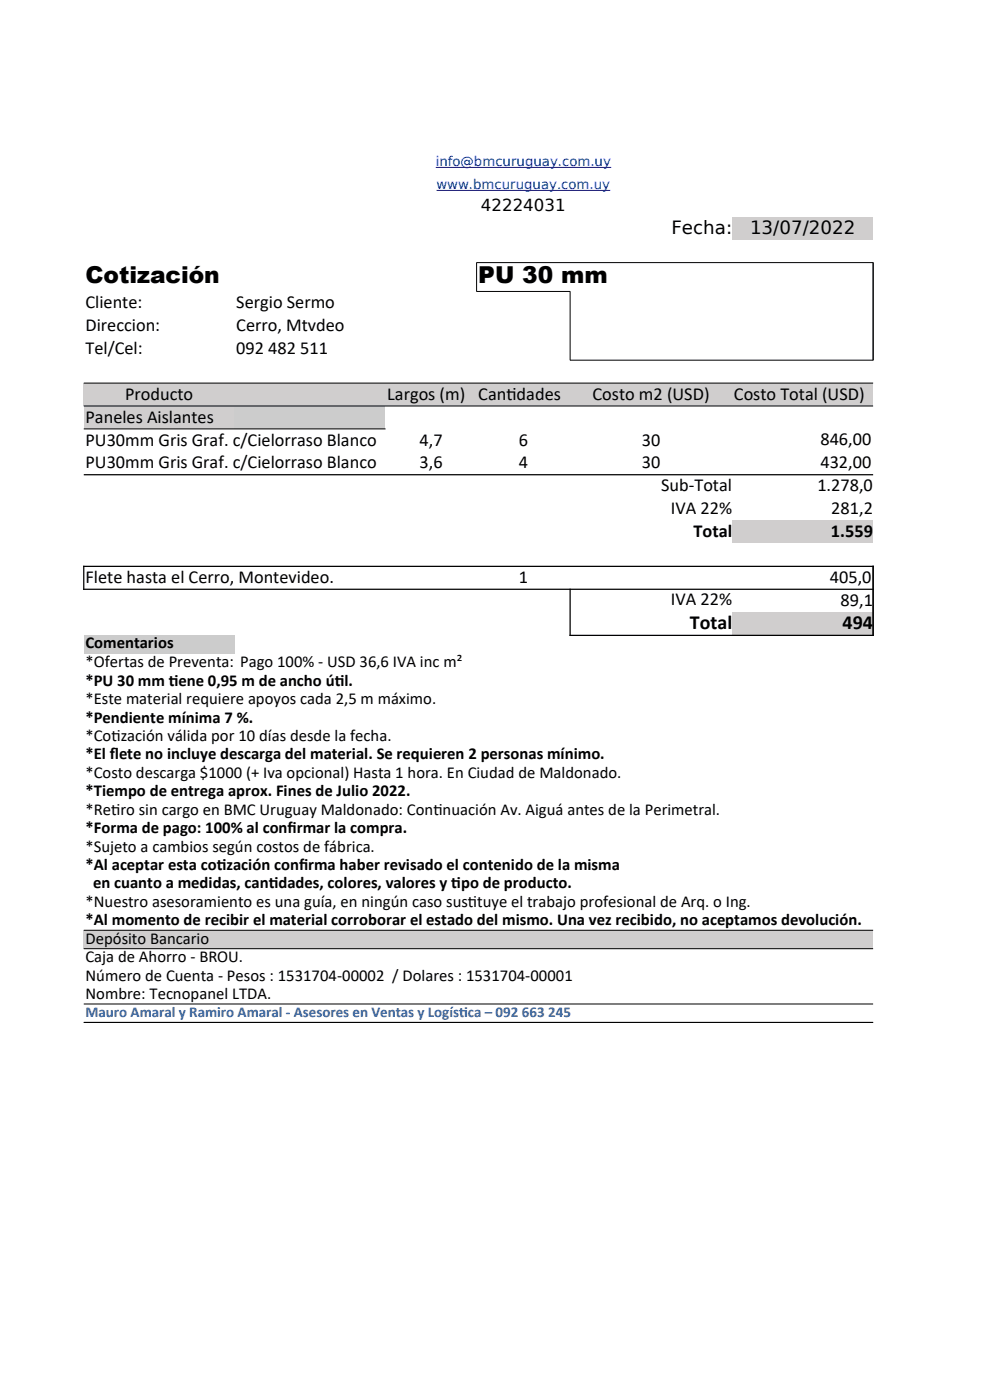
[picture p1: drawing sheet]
<svg xmlns="http://www.w3.org/2000/svg" width="210mm" height="297mm" viewBox="0 0 210 297" stroke-linecap="round" stroke-linejoin="round" font-family="sans-serif">
<defs><g id="words">
<g font-size="4.9">
<text x="18.1" y="60">Cotización</text>
<text x="101.5" y="60">PU 30 mm</text>
</g>
<g font-size="4.2">
<text x="146.4" y="133.4">Total</text>
<text x="178.8" y="133.4">494</text>
</g>
<g font-size="3.9">
<text x="142.4" y="49.6">Fecha:</text>
<text x="159.1" y="49.6">13/07/2022</text>
<text x="18.1" y="65.4">Cliente:</text>
<text x="50.1" y="65.4">Sergio Sermo</text>
<text x="18.1" y="70.2">Direccion:</text>
<text x="50.1" y="70.2">Cerro, Mtvdeo</text>
<text x="18.1" y="75.1">Tel/Cel:</text>
<text x="50.1" y="75.1">092 482 511</text>
<text x="18.1" y="89.7">Paneles Aislantes</text>
<text x="26.5" y="84.8">Producto</text>
<text x="82.2" y="84.8">Largos (m)</text>
<text x="101.5" y="84.8">Cant</text>
<text x="107.4" y="84.8">idades</text>
<text x="125.7" y="84.8">Costo m2 (USD)</text>
<text x="155.7" y="84.8">Costo Total (USD)</text>
<text x="18.1" y="94.5">PU30mm Gris Graf. c/Cielorraso Blanco</text>
<text x="89" y="94.5">4,7</text>
<text x="110" y="94.5">6</text>
<text x="136.2" y="94.5">30</text>
<text x="174" y="94.4">846,00</text>
<text x="18.1" y="99.4">PU30mm Gris Graf. c/Cielorraso Blanco</text>
<text x="89" y="99.4">3,6</text>
<text x="110" y="99.4">4</text>
<text x="136.2" y="99.4">30</text>
<text x="174" y="99.3">432,00</text>
<text x="140.2" y="104.1">Sub-Total</text>
<text x="173.4" y="104.3">1.278,0</text>
<text x="142.3" y="109">IVA 22%</text>
<text x="147.1" y="113.8">Total</text>
<text x="176.3" y="114">1.559</text>
<text x="176.4" y="109.1">281,2</text>
<text x="18.1" y="123.7">Flete hasta el Cerro, Montevideo.</text>
<text x="110" y="123.7">1</text>
<text x="176" y="123.7">405,0</text>
<text x="142.3" y="128.4">IVA 22%</text>
<text x="178.3" y="128.6">89,1</text>
</g>
<g font-size="3.5">
<text x="102" y="44.8">42224031</text>
<text x="18.1" y="137.5">Comentarios</text>
<text x="18.1" y="141.5">*Ofertas de Preventa: Pago 100% - USD 36,6 IVA inc m²</text>
<text x="18.1" y="145.5">*PU 30 mm t</text>
<text x="18.1" y="149.4">*Este material requiere apoyos cada 2,5 m máximo.</text>
<text x="35.8" y="145.5">iene 0,95 m de ancho út</text>
<text x="71" y="145.5">il.</text>
<text x="18.1" y="153.3">*Pendiente mínima 7 %.</text>
<text x="18.1" y="157.2">*Cot</text>
<text x="18.1" y="161.1">*El f</text>
<text x="23.3" y="161.1">lete no incluye descarga del material. Se requieren 2 personas mínimo.</text>
<text x="23.6" y="157.2">ización válida por 10 días desde la fecha.</text>
<text x="18.1" y="165">*Costo descarga $1000 (+ Iva opcional) Hasta 1 hora. En Ciudad de Maldonado.</text>
<text x="18.1" y="168.9">*Tiempo de entrega aprox. Fines de Julio 2022.</text>
<text x="18.1" y="172.8">*Ret</text>
<text x="23.6" y="172.8">iro sin cargo en BMC Uruguay Maldonado: Cont</text>
<text x="91.9" y="172.8">inuación Av. Aiguá antes de la Perimetral.</text>
<text x="18.1" y="176.7">*Forma de pago: 100% al conf</text>
<text x="61" y="176.7">irmar la compra.</text>
<text x="18.1" y="180.7">*Sujeto a cambios según costos de fábrica.</text>
<text x="18.1" y="184.6">*Al aceptar esta cot</text>
<text x="46" y="184.6">ización conf</text>
<text x="63.4" y="184.6">irma haber revisado el contenido de la misma</text>
<text x="19.7" y="188.5">en cuanto a medidas, cant</text>
<text x="57" y="188.5">idades, colores, valores y t</text>
<text x="95.7" y="188.5">ipo de producto.</text>
<text x="18.1" y="192.4">*Nuestro asesoramiento es una guía, en ningún caso sust</text>
<text x="18.1" y="196.3">*Al momento de recibir el material corroborar el estado del mismo. Una vez recibido, no aceptamos devolución.</text>
<text x="99.3" y="192.4">ituye el trabajo profesional de Arq. o Ing.</text>
<text x="18.1" y="200.2">Depósito Bancario</text>
<text x="18.1" y="204.1">Caja de Ahorro - BROU.</text>
<text x="18.1" y="208">Número de Cuenta - Pesos : 1531704-00002 / Dolares : 1531704-00001</text>
<text x="18.1" y="211.9">Nombre: Tecnopanel LTDA.</text>
</g>
<g font-size="3.2" fill="#3465a4">
<text x="18.1" y="215.8">Mauro Amaral y Ramiro Amaral - Asesores en Ventas y Logíst</text>
<text x="97.4" y="215.8">ica – 092 663 245</text>
</g>
<g font-size="2.8" fill="#00f">
<text x="92.4" y="35.2">info@bmcuruguay.com.uy</text>
<text x="92.6" y="40.1">www.bmcuruguay.com.uy</text>
</g>
</g></defs>
<g fill="#d0cece">
<path d="M155.3 46h29.9v4.8h-29.9z" fill-rule="evenodd"/>
<path d="M17.8 81.2h167.4v4.9h-167.4z" fill-rule="evenodd"/>
<path d="M17.8 86.1h32v4.9h-32z" fill-rule="evenodd"/>
</g>
<path d="M49.8 86.1h32v4.9h-32z" fill-rule="evenodd" fill="#ccc"/>
<g fill="#d0cece">
<path d="M155.3 110.4h29.9v4.9h-29.9z" fill-rule="evenodd"/>
<path d="M155.3 129.8h29.9v5h-29.9z" fill-rule="evenodd"/>
</g>
<path d="M17.8 134.8h32v3.9h-32z" fill-rule="evenodd" fill="#ccc"/>
<path d="M17.8 197.3h167.4v3.9h-167.4z" fill-rule="evenodd" fill="#d0cece"/>
<path d="M120.9 61.8v14.6h64.3v-20.7h-84.1v6.2l19.9-.1M17.8 81.3h167.4M17.8 86.1h167.4M17.8 91h64M17.8 197.4h167.4M17.8 201.3h167.4M17.8 213h167.4M17.8 216.9h167.4" fill="none" stroke="#000" stroke-width=".21"/>
<path d="M17.8 100.7h167.4M17.6 120.2h167.8M17.6 125h167.8M17.8 120v5.1M120.8 134.8h64.6M120.9 124.9v10M185.2 120v14.9" fill="none" stroke="#000" stroke-width=".26"/>
<path d="M92.4 35.5h37.3M92.6 40.4h36.9" fill="none" stroke="#00f" stroke-width=".21"/>
<use href="#words"/>
</svg>
